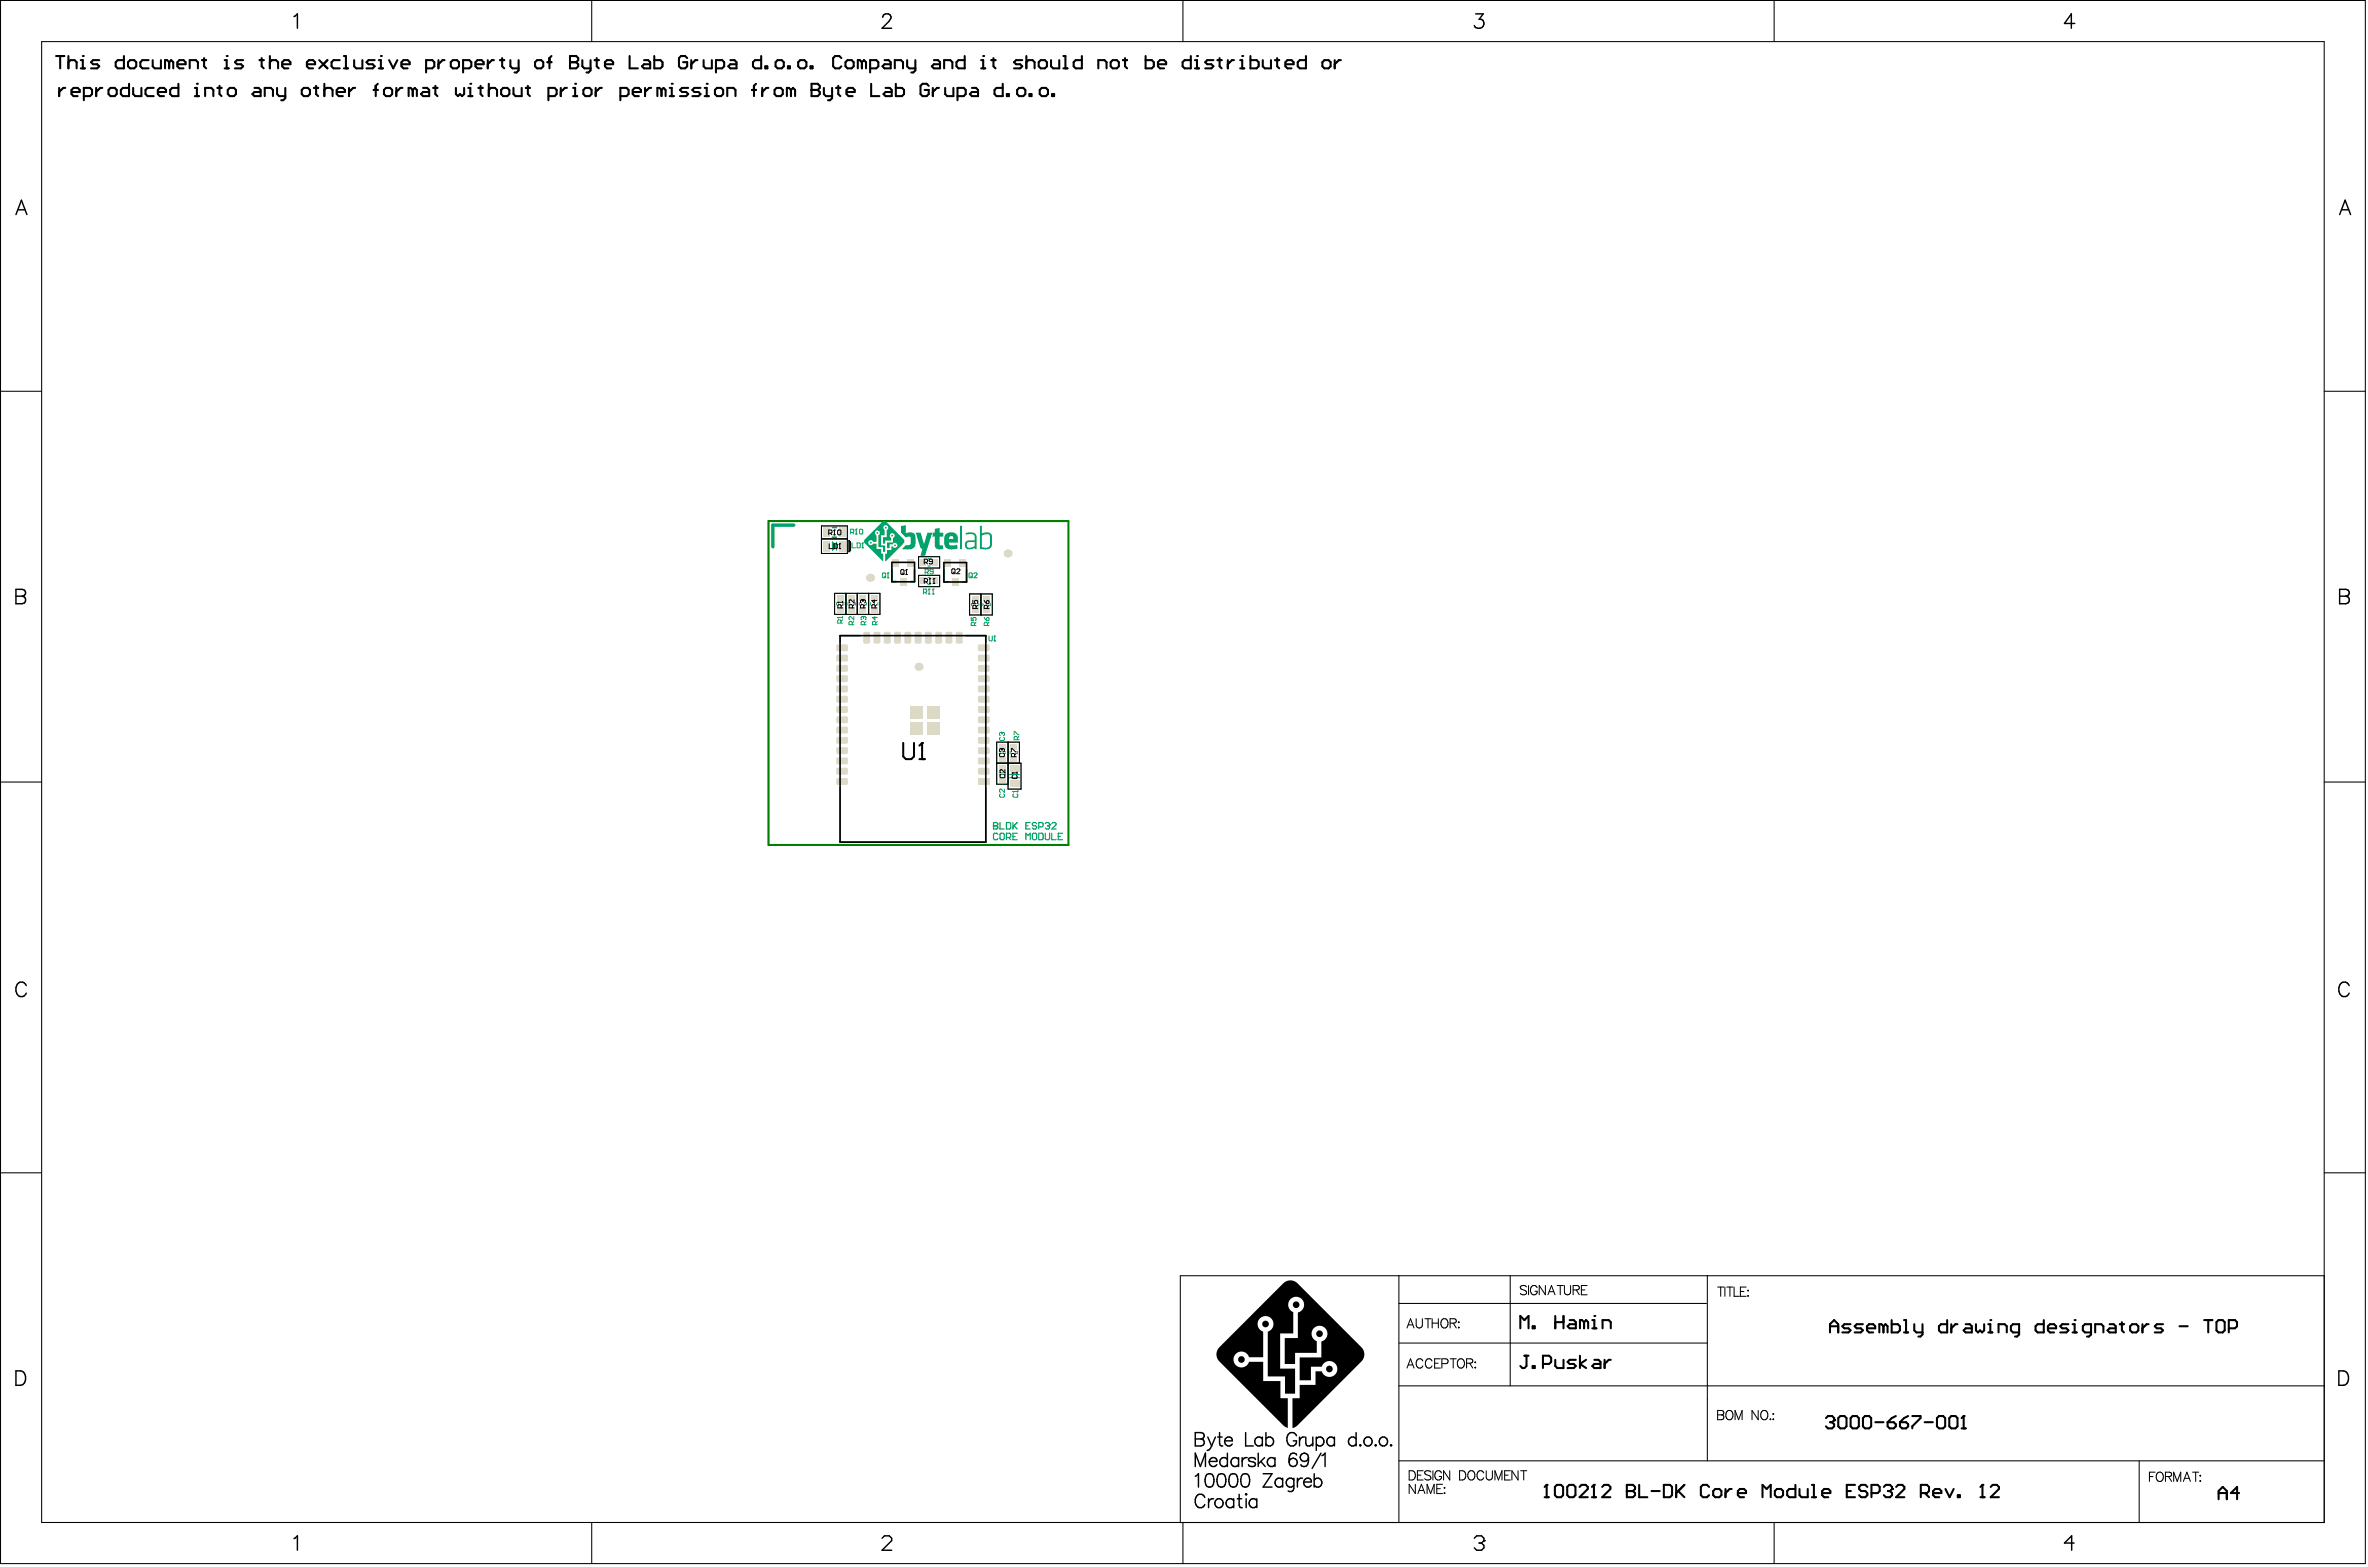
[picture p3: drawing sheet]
<svg xmlns="http://www.w3.org/2000/svg" width="487mm" height="322mm" viewBox="0 0 487 322" stroke-linecap="round" stroke-linejoin="round" font-family="sans-serif">
<path d="M158 107.1h61.6v66.6h-61.6z" fill="none" stroke="#008000" stroke-width=".42"/>
<g fill="#000">
<path d="M250.7 276.9l13.1-13.1a2.05 2.05 0 0 1 2.9-.1l13.2 13.2a2.06 2.06 0 0 1 .2 2.7l-13.4 13.4-1 .5v-6.1h1.5v-2.7h3.3v-2.8h1.2l.6 .8 1 .3 .5-.1 .7-.4 .4-.9-.1-1-.5-.5-.7-.3h-.8l-.7 .4-.4 .7h-2.2v2.8h-2.3v-4.7h4.5v-3.3l.9-.6 .3-1-.3-.9-.4-.4-.7-.3h-.5l-.7 .3-.4 .4-.2 .7 .1 1 .3 .4 .6 .4v2.4h-4.4v2.3h-2.2v-5.4h2.7v-5.2l.6-.3 .4-.4 .3-1a1.63 1.63 0 0 0-1.5-1.6 1.63 1.63 0 0 0-1.7 1.3l.1 1.1 .3 .4 .6 .4v4.4h-2.7v7.2h3.1v5.2h-2.1v-3.6h-3.6v-9.2l.9-.6 .3-1-.3-.9-.6-.5-.7-.2-.8 .2-.5 .5-.3 .7v.7l.3 .5 .8 .6v5.3h-2.9l-.6-.9-1-.3-.7 .2-.4 .3-.3 .4-.2 .7 .1 .7 .4 .5 .4 .3 .6 .2 1.1-.3 .6-.9h2.9v4h3.5v3.5h1.6v6.1l-1-.5-13.2-13.2a2.06 2.06 0 0 1 .1-2.9z"/>
<circle cx="17" cy="11.5" r=".21"/>
<circle cx="40.5" cy="17.2" r=".21"/>
<circle cx="46.6" cy="11.5" r=".21"/>
<circle cx="78.3" cy="11.5" r=".21"/>
<circle cx="96.7" cy="17.2" r=".21"/>
<circle cx="117.2" cy="12.8" r=".21"/>
<circle cx="118.2" cy="17.2" r=".21"/>
<circle cx="138.1" cy="17.2" r=".21"/>
<circle cx="145.3" cy="17.2" r=".21"/>
<circle cx="166.8" cy="18.5" r=".21"/>
<circle cx="202.1" cy="11.5" r=".21"/>
<circle cx="246.1" cy="11.5" r=".21"/>
<circle cx="255.4" cy="11.5" r=".21"/>
<circle cx="255.2" cy="279.4" r=".68"/>
<circle cx="260.2" cy="272.1" r=".68"/>
<circle cx="266.5" cy="268.2" r=".69"/>
<circle cx="271.3" cy="274.1" r=".68"/>
<circle cx="327.8" cy="270.5" r=".21"/>
<circle cx="273.3" cy="281.4" r=".69"/>
<circle cx="318" cy="305.2" r=".21"/>
<circle cx="327.7" cy="305.2" r=".21"/>
<circle cx="334.5" cy="306.5" r=".21"/>
<circle cx="389" cy="306.1" r=".21"/>
<circle cx="407.6" cy="305.2" r=".21"/>
</g>
<g fill="none" stroke="#000" stroke-width=".21">
<path d="M.1 .1h486.2v321.3h-486.2zM8.6 8.6h469.2v304.4l-469.2-.1zM121.7 .1v8.5M243.2 .1v8.5M364.7 .1v8.5M.1 80.4h8.5M477.8 80.4h8.5M.1 160.7h8.5M477.8 160.7h8.5M.1 241.1h8.5M477.8 241.1h8.5M287.6 262.2v50.8"/>
<path d="M287.6 276.1h63.4M287.6 267.9h63.2M289.3 273l.7-1.9 .7 1.9M289.5 272.3h.9M291.2 271.1v1.3a.64 .64 0 0 0 .6 .6 .64 .64 0 0 0 .6-.6v-1.3M292.5 279.7a.7 .7 0 0 0-.8-.4 .7 .7 0 0 0-.5 .7v.5a.7 .7 0 0 0 .5 .7 .7 .7 0 0 0 .8-.5M292.9 271.1h1.3M293.6 271.1v1.9M294.4 279.7a.7 .7 0 0 0-.8-.4 .7 .7 0 0 0-.6 .7v.5a.7 .7 0 0 0 .6 .7 .7 .7 0 0 0 .8-.5M294.4 271.1v1.9M294.4 272h1.3M295.7 271.1v1.9"/>
<path d="M296.1 279.3h-1.2v1.9h1.2M296.6 271.1a.91 .91 0 0 1 1.1 .4 .91 .91 0 0 1-.2 1.2 .7 .7 0 0 1-.8 .2 .7 .7 0 0 1-.5-.7l.1-.7zM298.1 272l1.1-.1 .2-.3-.1-.4-.4-.1h-.8v1.9M298.1 279.3h1.3M298.8 272l.6 1M298.8 279.3v1.9M299.9 271.7v.2zM299.9 272.8v.2zM300 279.4a.91 .91 0 0 1 1.1 .4 .91 .91 0 0 1-.2 1.1 .7 .7 0 0 1-.8 .3 .7 .7 0 0 1-.5-.7l.1-.8zM310.5 262.2v22.7M313.8 264.5a.72 .72 0 0 0-.7-.3 .72 .72 0 0 0-.5 .5l.1 .3 .9 .3 .2 .6a.83 .83 0 0 1-1.2 0M314.3 264.2v1.9"/>
<path d="M316 264.7a.7 .7 0 0 0-.8-.5 .7 .7 0 0 0-.5 .8v.4a.68 .68 0 0 0 .6 .7 .68 .68 0 0 0 .7-.7h-.4M317.7 264.2v1.9l-1.3-1.9v1.9M318.2 266.1l.8-1.9 .7 1.9M318.5 265.5h.9M320.1 264.2h1.3M320.8 264.2v1.9M321.6 264.2v1.4a.64 .64 0 0 0 .7 .5 .64 .64 0 0 0 .6-.5v-1.4M323.4 265.1l1.1-.1 .2-.2-.1-.4-.4-.2h-.8v1.9M324.1 265.1l.6 1M325.1 265.1h.7M326.3 264.2h-1.2v1.9h1.2M351 262.2v38.1"/>
<path d="M353.1 264.5h1.3M353.8 264.5v1.9M354.6 264.5v1.9M355 264.5h1.3M355.6 264.5v1.9M356.5 264.5v1.9h1.1M357.8 265.5h.7M359 264.5h-1.2v1.9h1.2M359.3 265.3h.2zM359.3 266.4h.2zM477.8 262.2h-235.1v50.8M287.6 284.9h190.2"/>
<path d="M289.3 281.2l.7-1.9 .7 1.9M289.5 280.6h.9M294.9 280.2h.8M296.4 280.3h.8a.5 .5 0 0 0 .5-.5 .5 .5 0 0 0-.5-.5h-.8v1.9M301.5 280.2l1.1-.1 .2-.3-.1-.3-.4-.2h-.8v1.9M302.1 280.2l.7 1M303.2 280h.2zM303.2 281.1h.2zM121.7 312.9v8.5M243.2 312.9v8.5M287.6 300.3h190.2M289.7 302.3h.6a1.02 1.02 0 0 1 .7 1 1.02 1.02 0 0 1-.7 .9h-.6z"/>
<path d="M291 305.1v1.9l-1.3-1.9v1.9M291.4 303.2h.7M291.5 307l.7-1.9 .8 1.9M291.8 306.4h.9M292.6 302.3h-1.2v1.9h1.2M293.4 307v-1.9l.7 1.9 .7-1.9v1.9M294.2 302.6a.72 .72 0 0 0-.7-.3 .72 .72 0 0 0-.6 .5l.2 .2 .9 .4 .2 .5a.83 .83 0 0 1-1.3 0M294.6 302.3v1.9M295.4 306h.7M296.3 302.8a.7 .7 0 0 0-.8-.5 .7 .7 0 0 0-.5 .7v.5a.68 .68 0 0 0 .7 .7 .68 .68 0 0 0 .6-.7h-.4M296.6 305.1h-1.2v1.9h1.2M296.9 306.9h.2z"/>
<path d="M297 305.7v.2zM298.1 302.3v1.9l-1.3-1.9v1.9M300.1 302.3h.6a1.02 1.02 0 0 1 .7 1 1.02 1.02 0 0 1-.7 .9h-.6zM301.9 302.6a.7 .7 0 0 1 .8-.3 .7 .7 0 0 1 .5 .7v.5a.72 .72 0 0 1-.7 .7 .72 .72 0 0 1-.7-.7zM305 302.8a.7 .7 0 0 0-.8-.5 .7 .7 0 0 0-.5 .7v.5a.7 .7 0 0 0 .5 .7 .7 .7 0 0 0 .8-.4M305.5 302.3v1.4a.64 .64 0 0 0 .7 .5 .64 .64 0 0 0 .6-.5v-1.4M307.3 304.2v-1.9l.8 1.9 .7-1.9v1.9M309.3 303.2h.8M310.5 302.3h-1.2v1.9h1.2M312.1 302.3v1.9l-1.3-1.9v1.9M312.6 302.3h1.3M313.3 302.3v1.9"/>
<path d="M364.7 312.9v8.5M439.8 300.3v12.7M441.9 303.5h.7M443.1 302.6h-1.2v1.9M443.5 302.9a.7 .7 0 0 1 .8-.3 .7 .7 0 0 1 .4 .7v.5a.72 .72 0 0 1-.7 .7 .72 .72 0 0 1-.7-.7zM445.2 303.5l1.1-.1 .2-.3-.1-.3-.4-.2h-.8v1.9M445.8 303.5l.7 1M446.9 304.5v-1.9l.7 1.9 .7-1.9v1.9M448.9 304.5l.7-1.9 .7 1.9M449.1 303.9h1M450.8 302.6h1.2M451.4 302.6v1.9"/>
<path d="M452.3 303.3h.1zM452.3 304.4h.1z"/>
</g>
<g fill="none" stroke="#000" stroke-width=".3">
<path d="M60.4 3.4l.7-.6v3M181.5 3.6a.73 .73 0 0 1 .6-.8h.5a.72 .72 0 0 1 .4 1.2l-1.7 1.8h2M303.4 2.8h1.5l-.8 1.2a.95 .95 0 0 1 1 1.1 .95 .95 0 0 1-1.3 .7l-.4-.1-.3-.5M426.5 4.8h-2.1l1.4-2v3M3.3 44.1l1.1-3 1.1 3M3.7 43.1h1.4M481 44.1l1.1-3 1.2 3M481.4 43.1h1.4M3.3 121.1h1.2l.5 .2a.68 .68 0 0 1 0 1.1l-.5 .1a.78 .78 0 0 1 .8 .8 .78 .78 0 0 1-.8 .8h-1.2zM3.3 122.5h1.2M481 121.1h1.3l.4 .2a.68 .68 0 0 1 0 1.1l-.4 .1a.78 .78 0 0 1 .7 .8 .78 .78 0 0 1-.7 .8h-1.3zM481 122.5h1.3"/>
<path d="M5.4 202.6a1.09 1.09 0 0 0-1.2-.7 1.09 1.09 0 0 0-.9 1.1 1.29 1.29 0 0 0 .3 1.4 1.29 1.29 0 0 0 1.4 .3l.4-.6M483 202.6a1.09 1.09 0 0 0-1.3-.7 1.09 1.09 0 0 0-.9 1.1 1.29 1.29 0 0 0 .3 1.4 1.29 1.29 0 0 0 1.4 .3l.5-.6M3.3 281.8h1a1.58 1.58 0 0 1 1 1.5 1.58 1.58 0 0 1-1 1.4h-1zM245.7 294.5l1.6 .1a.63 .63 0 0 1 0 1l-.4 .2a.72 .72 0 0 1 .7 .7 .72 .72 0 0 1-.7 .7h-1.2zM245.7 295.8h1.2M248.3 295.4l.8 1.8M249 299.7a.73 .73 0 0 1 .8 0 .73 .73 0 0 1 .4 .7h-1.6zM249.1 297.2a1.05 1.05 0 0 1-.9 .9M249.9 295.4l-.8 1.8M250.3 295.4h1M250.7 294.5v2.2l.2 .4 .5 .1M251.8 296.2a.86 .86 0 0 0 .5 .9 .86 .86 0 0 0 1-.3"/>
<path d="M251.9 295.8a.76 .76 0 0 1 .9-.4 .76 .76 0 0 1 .5 .8h-1.5zM252.3 300a.88 .88 0 0 0-1.3-.1 .88 .88 0 0 0 0 1.3 .88 .88 0 0 0 1.3-.2M252.3 298.7v2.7M254.6 300a.88 .88 0 0 0-1.3-.1 .88 .88 0 0 0 0 1.3 .88 .88 0 0 0 1.3-.2M254.6 299.6v1.8M255.4 299.6v1.8M256.1 294.5v2.7h1.6M256.4 299.6a.88 .88 0 0 0-1 .8M258.1 300a.83 .83 0 0 0-1.4 0l.1 .3 1.2 .3 .1 .4a.83 .83 0 0 1-1.4 0M258.7 298.7v2.7M259.5 295.8a.88 .88 0 0 0-1.3-.2 .88 .88 0 0 0 0 1.3 .88 .88 0 0 0 1.3-.1M259.5 295.4v1.8"/>
<path d="M260 299.6l-1.3 1.3M260.3 295.8a.88 .88 0 0 1 1.3-.2 .88 .88 0 0 1 0 1.3 .88 .88 0 0 1-1.3-.1M260.3 294.5v2.7M262.1 299.6v1.8M262.1 300a.88 .88 0 0 0-1.3-.1 .88 .88 0 0 0 0 1.3 .88 .88 0 0 0 1.3-.2M266.5 295.1a1.01 1.01 0 0 0-1.1-.6 1.01 1.01 0 0 0-.8 1 1.2 1.2 0 0 0 .2 1.3 1.2 1.2 0 0 0 1.3 .3l.4-.5v-.4h-.6M266.6 299.1a.81 .81 0 0 0-1.2-.3l-.3 .4-.1 1.3M267.2 295.4v1.8M268.2 295.4a.88 .88 0 0 0-1 .8M268.5 295.4l.1 1.7 .6 .1 .7-.5M269 299.6a1.39 1.39 0 0 1-.8 1.8l-.6-.1-.2-.3M269.9 295.4v1.8"/>
<path d="M270.6 295.8a.88 .88 0 0 1 1.3-.2 .88 .88 0 0 1 0 1.3 .88 .88 0 0 1-1.3-.1M270.6 295.4v2.7M271.6 298.7l-1.8 3.1M271.8 299.2l.6-.5v2.7M274.3 295.8a.88 .88 0 0 0-1.2-.2 .88 .88 0 0 0 0 1.3 .88 .88 0 0 0 1.2-.1M274.3 295.4v1.8M278.8 295.8a.88 .88 0 0 0-1.3-.2 .88 .88 0 0 0 0 1.3 .88 .88 0 0 0 1.3-.1M278.8 294.5v2.7M279.7 296.9l.1 .2-.1 .1-.2-.1zM282.8 296.9l.2 .2-.2 .1-.1-.1zM286 296.9l.1 .2-.1 .1-.1-.1zM480.8 281.8h1a1.58 1.58 0 0 1 1.1 1.5 1.58 1.58 0 0 1-1.1 1.4h-1z"/>
<path d="M60.4 316.2l.7-.5v2.9M181.3 316.2l.5-.5h1l.5 .5v.5l-2 1.9h2M245.7 303.4l.7-.5v2.8M245.7 301.4v-2.7l1.1 2.7 1-2.7v2.7M247.7 307.8a1.01 1.01 0 0 0-1.2-.7 1.01 1.01 0 0 0-.8 1.1 1.2 1.2 0 0 0 .3 1.3 1.2 1.2 0 0 0 1.3 .3l.4-.6M248.1 303a.89 .89 0 0 1 1.3 .4 2.27 2.27 0 0 1-.2 2.1 .89 .89 0 0 1-1.3-.4 2.27 2.27 0 0 1 .2-2.1zM248.5 308.1v1.8M248.6 300.4a.86 .86 0 0 0 .5 1 .86 .86 0 0 0 1.1-.4M249.5 308.1a.88 .88 0 0 0-1 .7M250.6 303a.89 .89 0 0 1 1.3 .4 2.27 2.27 0 0 1-.3 2.1 .89 .89 0 0 1-1.3-.4 2.27 2.27 0 0 1 .3-2.1zM253 303a.89 .89 0 0 1 1.3 .4 2.27 2.27 0 0 1-.2 2.1 .89 .89 0 0 1-1.3-.4 2.27 2.27 0 0 1 .2-2.1zM253.6 308.5a.88 .88 0 0 0-1.3-.2 .88 .88 0 0 0 0 1.3 .88 .88 0 0 0 1.3-.1"/>
<path d="M253.6 308.1v1.8M254.4 308.1h.9M254.8 307.1v2.3l.1 .4 .5 .1M255.5 303a.89 .89 0 0 1 1.3 .4 2.27 2.27 0 0 1-.3 2.1 .89 .89 0 0 1-1.3-.4 2.27 2.27 0 0 1 .3-2.1zM256.1 307.1l.1-.1 .1 .1-.1 .2zM256.2 308.1v1.8M258.4 308.5a.88 .88 0 0 0-1.3-.2 .88 .88 0 0 0 0 1.3 .88 .88 0 0 0 1.3-.1M258.4 308.1v1.8M259.2 300.4l.9 1M259.7 302.9h1.8l-1.8 2.8h1.8M263.7 304.2a.88 .88 0 0 0-1.3-.1 .88 .88 0 0 0 0 1.3 .88 .88 0 0 0 1.3-.1M263.7 303.8v1.9"/>
<path d="M266 304.2a.88 .88 0 0 0-1.3-.1 .88 .88 0 0 0 0 1.3 .88 .88 0 0 0 1.3-.1M266 303.8v2.1a.72 .72 0 0 1-.4 .6 .72 .72 0 0 1-.8-.1M266.7 303.8v1.9M267.8 303.8a.88 .88 0 0 0-1.1 .8M268 304.6a.86 .86 0 0 0 .5 1 .86 .86 0 0 0 1.1-.3M268.4 304a.73 .73 0 0 1 .8-.1 .73 .73 0 0 1 .4 .7h-1.6zM270.2 304.2a.88 .88 0 0 1 1.3-.1 .88 .88 0 0 1 0 1.3 .88 .88 0 0 1-1.3-.1M270.2 302.9v2.8M303.1 316.2l.5-.5h1l.5 .5v.5M304.1 317.2h.5M304.6 317.2l.5 .5v.4l-.5 .5h-1l-.5-.5M305.1 316.7h.1"/>
<path d="M305.1 316.7l-.5 .5M426.4 317.2h-2l1.5-1.5v2.9"/>
<circle cx="268.2" cy="299.5" r=".85"/>
<circle cx="281.2" cy="296.3" r=".91"/>
<circle cx="284.4" cy="296.3" r=".91"/>
<circle cx="250.6" cy="309" r=".91"/>
<circle cx="265.9" cy="300.6" r=".85"/>
</g>
<g fill="none" stroke="#000" stroke-width=".42">
<path d="M11.5 11.5h1.7M12.2 18.1v1.7M12.4 11.5v2.6M13.4 18.1h-.4l-.8 .8M14.1 11.5v2.6M14.1 12.8l.4-.4h.8l.5 .4v1.3M14.7 18.9h1.7v-.4l-.4-.4h-.9l-.4 .4v.8l.4 .5h.9M16.6 12.4h.4v1.7M16.6 14.1h.8M17.2 19.8h1.3l.4-.5v-.8l-.4-.4h-1.3v2.5M19.8 18.1v1.7M20.4 12.4h-1.3l-.4 .4 .4 .4h.9l.4 .4-.4 .5h-1.3"/>
<path d="M21 18.1h-.4l-.8 .8M22.7 18.1h.9l.4 .4v.8l-.4 .5h-.9l-.4-.5v-.8zM25.5 11.5v2.6h-1.3l-.4-.5v-.8l.4-.4h1.3M26.3 12.8l.4-.4h.9l.4 .4v.8l-.4 .5h-.9l-.4-.5zM26.5 17.2v2.6h-1.2l-.5-.5v-.8l.5-.4h1.2M27.4 18.1v1.2l.4 .5h1.3v-1.7M30.5 12.4h-1.2l-.4 .4v.8l.4 .5h1.2M31.4 12.4v1.2l.4 .5h1.3v-1.7M31.6 18.1h-1.3l-.4 .4v.8l.4 .5h1.3M32.4 18.9h1.7v-.4l-.4-.4h-.8l-.5 .4v.8l.5 .5h.8M34.8 12.8l-.4-.4h-.5v1.7M34.8 12.8v1.3"/>
<path d="M34.8 12.8l.4-.4 .4 .4v1.3M36.5 13.2h1.7v-.4l-.5-.4h-.8l-.4 .4v.8l.4 .5h.8M36.7 17.2v2.6h-1.3l-.4-.5v-.8l.4-.4h1.3M39 14.1v-1.7h1.3l.4 .4v1.3M40.1 18.1h.4v1.7M40.1 19.8h.8M41.5 12.4h.9M42 11.9v1.7l.4 .5M42.2 19.8v-1.7h1.2l.5 .4v1.3M44.7 18.1h.9M45.1 17.6v1.7l.5 .5M46.2 12.4h.4v1.7"/>
<path d="M46.2 14.1h.8M47.2 18.1h.9l.4 .4v.8l-.4 .5h-.9l-.4-.5v-.8zM50 12.4h-1.3l-.4 .4 .4 .4h.9l.4 .4-.4 .5h-1.3M52.3 18.1h.9l.4 .4v1.3h-1.3l-.4-.5 .4-.4h1.3M53.4 12.4h.8M53.8 11.9v1.7l.4 .5M54.4 19.8v-1.7h1.3l.4 .4v1.3M55.5 12.8l.4-.4h.9l.4 .4v1.3M55.5 11.5v2.6M57 18.1v1.2l.4 .5h1.3M58 13.2h1.7v-.4l-.4-.4h-.9l-.4 .4v.8l.4 .5h.9M58.7 18.1v2.1l-.5 .4h-.4"/>
<path d="M62 18.5l.5-.4h.8l.4 .4v.8l-.4 .5h-.8l-.5-.5zM63.1 13.2h1.7v-.4l-.4-.4h-.9l-.4 .4v.8l.4 .5h.9M64.6 18.1h.8M65 17.6v1.7l.4 .5M65.6 12.4l1.7 1.7M66.7 18.5l.4-.4h.9l.4 .4v1.3M66.7 17.2v2.6M67.3 12.4l-1.7 1.7M69.2 18.9h1.7v-.4l-.4-.4h-.9l-.4 .4v.8l.4 .5h.9M69.9 12.4h-1.3l-.4 .4v.8l.4 .5h1.3M70.7 11.5h.4v2.6M70.7 14.1h.8"/>
<path d="M71.8 18.1v1.7M72.8 12.4v1.2l.4 .5h1.3v-1.7M73 18.1h-.4l-.8 .8M76.8 18.5h.9M77 12.4h-1.2l-.5 .4 .5 .4h.8l.4 .4-.4 .5h-1.3M77.7 17.2l-.5 .4v2.2M77.9 12.4h.4v1.7M77.9 14.1h.8M78.9 18.5l.5-.4h.8l.4 .4v.8l-.4 .5h-.8l-.5-.5zM80 12.4l.8 1.7 .9-1.7M81.5 18.1v1.7M82.5 13.2h1.7v-.4l-.4-.4h-.8l-.5 .4v.8l.5 .5h.8"/>
<path d="M82.7 18.1h-.4l-.8 .8M84.9 18.5l.4-.4 .4 .4v1.3M84.9 18.5l-.5-.4h-.4v1.7M84.9 18.5v1.3M87 18.1h.8l.4 .4v1.3h-1.2l-.5-.5 .5-.4h1.2M87.6 14.1h1.3l.4-.5v-.8l-.4-.4h-1.3v2.5M89.1 18.1h.8M89.5 17.6v1.7l.4 .5M90.1 12.4v1.7M91.4 12.4h-.4l-.9 .8M92.7 12.8l.4-.4h.8l.5 .4v.8l-.5 .5h-.8l-.4-.5zM93.7 18.1v1.2l.5 .5 .4-.5 .4 .5 .4-.5v-1.2"/>
<path d="M95.2 14.1h1.3l.4-.5v-.8l-.4-.4h-1.3v2.5M96.3 18.1h.4v1.7M96.3 19.8h.8M97.7 13.2h1.7v-.4l-.4-.4h-.8l-.5 .4v.8l.5 .5h.8M98.4 18.1h.8M98.8 17.6v1.7l.4 .5M100.3 12.4v1.7M100.5 18.5l.4-.4h.9l.4 .4v1.3M100.5 17.2v2.6M101.5 12.4h-.4l-.8 .8M102.8 12.4h.9M103 18.5l.5-.4h.8l.4 .4v.8l-.4 .5h-.8l-.5-.5z"/>
<path d="M103.2 11.9v1.7l.5 .5M104.9 12.4v1.2l.5 .5h1.2M105.6 18.1v1.2l.4 .5h1.3v-1.7M106.6 12.4v2.1l-.4 .4h-.4M108.1 18.1h.8M108.5 17.6v1.7l.4 .5M110 12.8l.4-.4h.9l.4 .4v.8l-.4 .5h-.9l-.4-.5zM112.5 12.8h.9M112.7 19.8h1.3l.4-.5v-.8l-.4-.4h-1.3v2.5M113.4 11.5l-.4 .4v2.2M115.3 18.1v1.7M116.6 18.1h-.5l-.8 .8"/>
<path d="M117.2 11.5h1.3l.4 .4v.5l-.4 .4 .4 .4v.4l-.4 .5h-1.3zM117.2 12.8h1.3M117.8 18.1h.4v1.7M117.8 19.8h.9M119.7 12.4v1.2l.4 .5h1.3M119.9 18.5l.5-.4h.8l.4 .4v.8l-.4 .5h-.8l-.5-.5zM121.4 12.4v2.1l-.4 .4h-.4M122.3 12.4h.8M122.5 18.1v1.7M122.7 11.9v1.7l.4 .5M123.7 18.1h-.4l-.8 .8M124.4 13.2h1.7v-.4l-.5-.4h-.8l-.4 .4v.8l.4 .5h.8"/>
<path d="M127.5 19.8h1.3l.4-.5v-.8l-.4-.4h-1.3v2.5M129.4 11.5v2.6h1.7M130.1 18.9h1.7v-.4l-.5-.4h-.8l-.4 .4v.8l.4 .5h.8M132.4 12.4h.8l.5 .4v1.3h-1.3l-.4-.5 .4-.4h1.3M132.6 18.1v1.7M133.9 18.1h-.4l-.9 .8M134.5 11.5v2.6h1.3l.4-.5v-.8l-.4-.4h-1.3M136 18.5l.4-.4 .4 .4v1.3M136 18.5l-.4-.4h-.5v1.7M136 18.5v1.3M137.7 18.1h.4v1.7M137.7 19.8h.8"/>
<path d="M141.3 11.9l-.4-.4h-.9l-.4 .4v1.7l.4 .5h.9l.4-.5v-.8h-.9M141.5 18.1h-1.3l-.4 .4 .4 .4h.9l.4 .4-.4 .5h-1.3M142.1 12.4v1.7M143.4 12.4h-.4l-.9 .8M144 18.1h-1.2l-.5 .4 .5 .4h.8l.4 .4-.4 .5h-1.3M144.7 12.4v1.2l.4 .5h1.2v-1.7M144.9 18.1h.4v1.7M144.9 19.8h.8M147.2 14.1h1.3l.4-.5v-.8l-.4-.4h-1.3v2.5M147.4 18.1h.8l.5 .4v.8l-.5 .5h-.8l-.4-.5v-.8zM149.5 19.8v-1.7h1.3l.4 .4v1.3M150.2 12.4h.8l.4 .4v1.3h-1.2l-.5-.5 .5-.4h1.2"/>
<path d="M154.6 18.5h.8M155.4 17.2l-.4 .4v2.2M156.5 11.5v2.6h-1.3l-.4-.5v-.8l.4-.4h1.3M156.7 18.1v1.7M157.3 13.6h.5v.5h-.5zM158 18.1h-.5l-.8 .8M159.2 18.5l.5-.4h.8l.4 .4v.8l-.4 .5h-.8l-.5-.5zM159.4 12.8l.5-.4h.8l.4 .4v.8l-.4 .5h-.8l-.5-.5zM162 13.6h.4v.5h-.4zM162.6 18.5l-.4-.4h-.4v1.7M162.6 18.5v1.3M162.6 18.5l.4-.4 .5 .4v1.3"/>
<path d="M164.1 12.8l.4-.4h.9l.4 .4v.8l-.4 .5h-.9l-.4-.5zM166.6 13.6h.5v.5h-.5zM166.8 17.2h1.3l.4 .4v.5l-.4 .4 .4 .4v.4l-.4 .5h-1.3zM166.8 18.5h1.3M169.4 18.1v1.2l.4 .5h1.3M171.1 18.1v2.1l-.5 .4h-.4M171.9 18.1h.9M172.3 17.6v1.7l.5 .5M173 11.9l-.5-.4h-.8l-.4 .4v1.7l.4 .5h.8l.5-.5M173.8 12.8l.4-.4h.9l.4 .4v.8l-.4 .5h-.9l-.4-.5zM174 18.9h1.7v-.4l-.4-.4h-.8l-.5 .4v.8l.5 .5h.8M177.2 12.8l-.4-.4h-.4v1.7"/>
<path d="M177.2 12.8v1.3M177.2 12.8l.4-.4 .4 .4v1.3M178.9 14.1h1.3l.4-.5v-.8l-.4-.4h-1.3v2.5M179.1 17.2v2.6h1.7M181.8 12.4h.9l.4 .4v1.3h-1.3l-.4-.5 .4-.4h1.3M182.1 18.1h.8l.4 .4v1.3h-1.2l-.5-.5 .5-.4h1.2M184 14.1v-1.7h1.2l.5 .4v1.3M184.2 17.2v2.6h1.2l.5-.5v-.8l-.5-.4h-1.2M186.5 12.4v1.2l.4 .5h1.3M188.2 12.4v2.1l-.4 .4h-.5M190.9 17.6l-.4-.4h-.8l-.5 .4v1.7l.5 .5h.8l.4-.5v-.8h-.8M191.8 18.1v1.7"/>
<path d="M192 12.4h.8l.5 .4v1.3h-1.3l-.4-.5 .4-.4h1.3M193 18.1h-.4l-.8 .8M194.1 14.1v-1.7h1.3l.4 .4v1.3M194.3 18.1v1.2l.4 .5h1.3v-1.7M196.9 19.8h1.2l.4-.5v-.8l-.4-.4h-1.2v2.5M198.3 11.5v2.6h-1.2l-.5-.5v-.8l.5-.4h1.2M199.8 18.1h.9l.4 .4v1.3h-1.3l-.4-.5 .4-.4h1.3M201.7 12.4h.4v1.7M201.7 14.1h.9M203.8 12.4h.9M204.2 11.9v1.7l.5 .5M206.1 17.2v2.6h-1.2l-.4-.5v-.8l.4-.4h1.2"/>
<path d="M207 19.3h.4v.5h-.4zM209.1 18.5l.4-.4h.9l.4 .4v.8l-.4 .5h-.9l-.4-.5zM210.2 12.4h-1.3l-.4 .4 .4 .4h.8l.5 .4-.5 .5h-1.2M211 12.8l.4-.4h.9l.4 .4v1.3M211 11.5v2.6M211.6 19.3h.5v.5h-.5zM213.5 12.8l.5-.4h.8l.4 .4v.8l-.4 .5h-.8l-.5-.5zM213.8 18.5l.4-.4h.8l.4 .4v.8l-.4 .5h-.8l-.4-.5zM216.1 12.4v1.2l.4 .5h1.3v-1.7M216.3 19.3h.4v.5h-.4zM218.6 11.5h.4v2.6M218.6 14.1h.9"/>
<path d="M222.4 11.5v2.6h-1.2l-.5-.5v-.8l.5-.4h1.2M225.8 14.1v-1.7h1.3l.4 .4v1.3M228.8 12.4h.8l.4 .4v.8l-.4 .5h-.8l-.5-.5v-.8zM230.9 12.4h.8M231.3 11.9v1.7l.4 .5M235.5 11.5v2.6h1.3l.4-.5v-.8l-.4-.4h-1.3M238.1 13.2h1.6v-.4l-.4-.4h-.8l-.4 .4v.8l.4 .5h.8M244.8 11.5v2.6h-1.2l-.5-.5v-.8l.5-.4h1.2M245.7 12.4h.4v1.7M245.7 14.1h.8M249.5 12.4h-1.3l-.4 .4 .4 .4h.8l.5 .4-.5 .5h-1.2M250.3 12.4h.9"/>
<path d="M250.7 11.9v1.7l.5 .5M252.4 12.4v1.7M253.7 12.4h-.4l-.9 .8M255 12.4h.4v1.7M255 14.1h.8M257.1 11.5v2.6h1.2l.5-.5v-.8l-.5-.4h-1.2M259.6 12.4v1.2l.4 .5h1.3v-1.7M262.1 12.4h.9M262.6 11.9v1.7l.4 .5M264.3 13.2h1.6v-.4l-.4-.4h-.8l-.4 .4v.8l.4 .5h.8M268.5 11.5v2.6h-1.3l-.4-.5v-.8l.4-.4h1.3M271.9 12.8l.4-.4h.8l.5 .4v.8l-.5 .5h-.8l-.4-.5z"/>
<path d="M274.4 12.4v1.7M275.7 12.4h-.5l-.8 .8M312.6 273v-2.5l.8 .8 .9-.8v2.5M313.4 278.7h.9M313.8 278.7v2.1l-.4 .4h-.4l-.4-.4M315.1 272.6h.4v.4h-.4zM319.7 279.5v1.3l.5 .4h1.2v-1.7M319.7 270.5v2.5M319.7 271.8h1.7M321.4 270.5v2.5M322.7 271.3h.8l.5 .5v1.2h-1.3l-.4-.4 .4-.4h1.3M324 279.5h-1.3l-.4 .4 .4 .4h.8l.5 .5-.5 .4h-1.2"/>
<path d="M324.8 278.7v2.5M325.7 271.8l-.5-.5h-.4v1.7M325.7 271.8v1.2M325.7 271.8l.4-.5 .4 .5v1.2M326.1 279.5l-1.3 .8 1.3 .9M327.4 273h.8M327.4 271.3h.4v1.7M327.8 279.5h.8l.4 .4v1.3h-1.2l-.4-.4 .4-.5h1.2M329.5 273v-1.7h1.2l.5 .5v1.2M329.9 279.5v1.7M331.2 279.5h-.5l-.8 .8M315.1 280.8h.4v.4h-.4z"/>
<path d="M317.2 280.3h1.3l.4-.4v-.8l-.4-.4h-1.3v2.5M317.6 307.7h.8M317.6 305.6l.4-.4v2.5M319.7 305.6l.4-.4h.8l.5 .4v1.7l-.5 .4h-.8l-.4-.4zM322.2 305.6l.4-.4h.9l.4 .4v1.7l-.4 .4h-.9l-.4-.4zM324.7 305.6l.5-.4h.8l.4 .4v.5l-1.7 1.6h1.7M327.3 307.7h.8M327.3 305.6l.4-.4v2.5M329.4 305.6l.4-.4h.9l.4 .4v.5l-1.7 1.6h1.7M334.5 305.2h1.2l.4 .4v.5l-.4 .4 .4 .4v.4l-.4 .4h-1.2zM334.5 306.5h1.2M337 305.2v2.5h1.7"/>
<path d="M339.5 306.5h1.7M342.1 305.2h1.2l.5 .4v1.7l-.5 .4h-1.2zM344.6 305.2v2.5M345 306.5l1.3 1.2M346.3 305.2l-1.7 1.7M351.4 305.6l-.5-.4h-.8l-.4 .4v1.7l.4 .4h.8l.5-.4M352.2 306.5l.4-.4h.9l.4 .4v.8l-.4 .4h-.9l-.4-.4zM354.7 306.1v1.6M356 306.1h-.4l-.9 .8M357.3 306.9h1.7v-.4l-.5-.4h-.8l-.4 .4v.8l.4 .4h.8M362.4 307.7v-2.5l.8 .9 .8-.9v2.5M365.3 306.1h.9l.4 .4v.8l-.4 .4h-.9l-.4-.4v-.8z"/>
<path d="M369.1 305.2v2.5h-1.3l-.4-.4v-.8l.4-.4h1.3M370 306.1v1.2l.4 .4h1.3v-1.6M372.5 307.7h.8M372.5 305.2h.4v2.5M374.6 306.9h1.7v-.4l-.4-.4h-.9l-.4 .4v.8l.4 .4h.9M379.7 306.5h.8M381.4 305.2h-1.7v2.5h1.7M383.9 305.6l-.4-.4h-.9l-.4 .4v.5l.4 .4h.9l.4 .4v.4l-.4 .4h-.9l-.4-.4M384.8 306.9h1.2l.4-.4v-.9l-.4-.4h-1.2v2.5M387.3 305.6l.4-.4h.9l.4 .4v.5l-.4 .4M388.1 306.5h.5M388.6 306.5l.4 .4v.4l-.4 .4h-.9l-.4-.4"/>
<path d="M389.8 305.6l.4-.4h.9l.4 .4v.5l-1.7 1.6h1.7M394.9 306.9h1.3l.4-.4v-.9l-.4-.4h-1.3v2.5M395.7 306.9l.9 .8M397.4 306.9h1.7v-.4l-.4-.4h-.8l-.5 .4v.8l.5 .4h.8M400 306.1l.8 1.6 .9-1.6M402.5 307.3h.4v.4h-.4zM407.2 307.7h.8M407.2 305.6l.4-.4v2.5M409.3 305.6l.4-.4h.8l.5 .4v.5l-1.7 1.6h1.7M456.1 308.2v-1.7l.9-.9 .8 .9v1.7M456.1 306.9h1.7M460.3 306.9h-1.6l1.2-1.3v2.6"/>
</g>
<g fill="#dcd9c7">
<path d="M190.6 148.4h2.5v2.6h-2.5z" fill-rule="evenodd"/>
<path d="M187.3 148.4h2.5v2.6h-2.5z" fill-rule="evenodd"/>
<path d="M190.6 145.2h2.5v2.7h-2.5z" fill-rule="evenodd"/>
<path d="M187.3 145.2h2.5v2.7h-2.5z" fill-rule="evenodd"/>
<path d="M169.2 111.2h1.4v2.1h-1.4z" fill-rule="evenodd"/>
<path d="M169.3 108.5h1.4v1.9h-1.4z" fill-rule="evenodd"/>
<path d="M172.1 124.7h1.3v1.2h-1.3z" fill-rule="evenodd"/>
<path d="M172.1 122.3h1.3v1.2h-1.3z" fill-rule="evenodd"/>
<path d="M172.4 111.2h1.5v2.1h-1.5z" fill-rule="evenodd"/>
<path d="M172.4 108.5h1.4v1.9h-1.4z" fill-rule="evenodd"/>
<path d="M176.8 124.7h1.2v1.2h-1.2z" fill-rule="evenodd"/>
<path d="M176.8 122.3h1.2v1.2h-1.2z" fill-rule="evenodd"/>
<path d="M179.1 124.7h1.3v1.2h-1.3z" fill-rule="evenodd"/>
<path d="M179.1 122.3h1.3v1.2h-1.3z" fill-rule="evenodd"/>
<path d="M183.4 114.9h1.4v1.5h-1.4z" fill-rule="evenodd"/>
<path d="M186.6 114.9h1.4v1.5h-1.4z" fill-rule="evenodd"/>
<path d="M189.2 118.8h1.2v1.2h-1.2z" fill-rule="evenodd"/>
<path d="M189.2 115h1.2v1.2h-1.2z" fill-rule="evenodd"/>
<path d="M197.3 114.9h1.4v1.5h-1.4z" fill-rule="evenodd"/>
<path d="M199.9 124.9h1.2v1.1h-1.2z" fill-rule="evenodd"/>
<path d="M199.9 122.5h1.2v1.1h-1.2z" fill-rule="evenodd"/>
<path d="M179.6 130.2l.3-.3h.8l.3 .3v1.7l-.3 .4h-.8l-.3-.4z" fill-rule="evenodd"/>
<path d="M186.3 129.9h.7l.3 .3v1.7l-.3 .4h-.7l-.4-.4v-1.7z" fill-rule="evenodd"/>
<path d="M190.5 129.9h.7l.4 .3v1.7l-.4 .4h-.7l-.3-.4v-1.7z" fill-rule="evenodd"/>
<path d="M196.5 130.2l.3-.3h.8l.3 .3v1.7l-.3 .4h-.8l-.3-.4z" fill-rule="evenodd"/>
<path d="M171.9 160.3l.4-.4h1.7l.3 .4v.7l-.3 .3h-1.7l-.4-.3z" fill-rule="evenodd"/>
<path d="M171.9 156l.4-.3h1.7l.3 .3v.8l-.3 .3h-1.7l-.4-.3z" fill-rule="evenodd"/>
<path d="M171.9 149.7l.4-.3h1.7l.3 .3v.7l-.3 .4h-1.7l-.4-.4z" fill-rule="evenodd"/>
<path d="M171.9 145.5l.4-.4h1.7l.3 .4v.7l-.3 .3h-1.7l-.4-.3z" fill-rule="evenodd"/>
<path d="M171.9 143.3l.4-.3h1.7l.3 .3v.8l-.3 .3h-1.7l-.4-.3z" fill-rule="evenodd"/>
<path d="M171.9 139.1l.4-.3h1.7l.3 .3v.8l-.3 .3h-1.7l-.4-.3z" fill-rule="evenodd"/>
<path d="M171.9 132.8l.4-.4h1.7l.3 .4v.7l-.3 .4h-1.7l-.4-.4z" fill-rule="evenodd"/>
<path d="M174.5 124.7h1.2v1.2h-1.2z" fill-rule="evenodd"/>
<path d="M174.5 122.3h1.2v1.2h-1.2z" fill-rule="evenodd"/>
<path d="M185 118.8h1.4v1.5h-1.4z" fill-rule="evenodd"/>
<path d="M191.6 118.8h1.2v1.2h-1.2z" fill-rule="evenodd"/>
<path d="M194.1 114.9h1.4v1.5h-1.4z" fill-rule="evenodd"/>
<path d="M191.6 115h1.2v1.2h-1.2z" fill-rule="evenodd"/>
<path d="M201 159.9h2.5v1.4h-2.5z" fill-rule="evenodd"/>
<path d="M205.5 159.7h1.2v1.1h-1.2z" fill-rule="evenodd"/>
<path d="M201 156l.4-.3h1.7l.4 .3v.8l-.4 .3h-1.7l-.4-.3z" fill-rule="evenodd"/>
<path d="M207.8 155.3h1.2v1.2h-1.2z" fill-rule="evenodd"/>
<path d="M205.5 155.3h1.2v1.2h-1.2z" fill-rule="evenodd"/>
<path d="M207.8 152.9h1.2v1.2h-1.2z" fill-rule="evenodd"/>
<path d="M205.5 152.9h1.2v1.2h-1.2z" fill-rule="evenodd"/>
<path d="M201 149.7l.4-.3h1.7l.4 .3v.7l-.4 .4h-1.7l-.4-.4z" fill-rule="evenodd"/>
<path d="M201 145.5l.4-.4h1.7l.4 .4v.7l-.4 .3h-1.7l-.4-.3z" fill-rule="evenodd"/>
<path d="M201 143.3l.4-.3h1.7l.4 .3v.8l-.4 .3h-1.7l-.4-.3z" fill-rule="evenodd"/>
<path d="M201 139.1l.4-.3h1.7l.4 .3v.8l-.4 .3h-1.7l-.4-.3z" fill-rule="evenodd"/>
<path d="M201 132.8l.4-.4h1.7l.4 .4v.7l-.4 .4h-1.7l-.4-.4z" fill-rule="evenodd"/>
<path d="M202.2 124.9h1.3v1.1h-1.3z" fill-rule="evenodd"/>
<path d="M202.2 122.5h1.3v1.1h-1.3z" fill-rule="evenodd"/>
<path d="M171.9 158.1l.4-.3h1.7l.3 .3v.8l-.3 .3h-1.7l-.4-.3z" fill-rule="evenodd"/>
<path d="M171.9 153.9l.4-.3h1.7l.3 .3v.8l-.3 .3h-1.7l-.4-.3z" fill-rule="evenodd"/>
<path d="M171.9 141.2l.4-.3h1.7l.3 .3v.8l-.3 .3h-1.7l-.4-.3z" fill-rule="evenodd"/>
<path d="M171.9 151.8l.4-.3h1.7l.3 .3v.7l-.3 .4h-1.7l-.4-.4z" fill-rule="evenodd"/>
<path d="M171.9 147.6l.4-.4h1.7l.3 .4v.7l-.3 .4h-1.7l-.4-.4z" fill-rule="evenodd"/>
<path d="M181.7 130.2l.3-.3h.8l.3 .3v1.7l-.3 .4h-.8l-.3-.4z" fill-rule="evenodd"/>
<path d="M171.9 137l.4-.3h1.7l.3 .3v.8l-.3 .3h-1.7l-.4-.3z" fill-rule="evenodd"/>
<path d="M171.9 134.9l.4-.3h1.7l.3 .3v.7l-.3 .4h-1.7l-.4-.4z" fill-rule="evenodd"/>
<path d="M177.5 130.2l.3-.3h.8l.3 .3v1.7l-.3 .4h-.8l-.3-.4z" fill-rule="evenodd"/>
<path d="M188.4 129.9h.7l.4 .3v1.7l-.4 .4h-.7l-.4-.4v-1.7z" fill-rule="evenodd"/>
<path d="M194.4 130.2l.3-.3h.8l.3 .3v1.7l-.3 .4h-.8l-.3-.4z" fill-rule="evenodd"/>
<path d="M192.3 130.2l.3-.3h.7l.4 .3v1.7l-.4 .4h-.7l-.3-.4z" fill-rule="evenodd"/>
<path d="M201 158.1l.4-.3h1.7l.4 .3v.8l-.4 .3h-1.7l-.4-.3z" fill-rule="evenodd"/>
<path d="M201 153.9l.4-.3h1.7l.4 .3v.8l-.4 .3h-1.7l-.4-.3z" fill-rule="evenodd"/>
<path d="M205.5 157.2h1.2v1.2h-1.2z" fill-rule="evenodd"/>
<path d="M207.6 157.2h1.9v1.5h-1.9z" fill-rule="evenodd"/>
<path d="M207.6 160.4h1.9v1.4h-1.9z" fill-rule="evenodd"/>
<path d="M201 147.6l.4-.4h1.7l.4 .4v.7l-.4 .4h-1.7l-.4-.4z" fill-rule="evenodd"/>
<path d="M201 151.8l.4-.3h1.7l.4 .3v.7l-.4 .4h-1.7l-.4-.4z" fill-rule="evenodd"/>
<path d="M201 141.2l.4-.3h1.7l.4 .3v.8l-.4 .3h-1.7l-.4-.3z" fill-rule="evenodd"/>
<path d="M201 134.9l.4-.3h1.7l.4 .3v.7l-.4 .4h-1.7l-.4-.4z" fill-rule="evenodd"/>
<path d="M201 137l.4-.3h1.7l.4 .3v.8l-.4 .3h-1.7l-.4-.3z" fill-rule="evenodd"/>
<path d="M195.7 118.8h1.4v1.5h-1.4z" fill-rule="evenodd"/>
<path d="M183.8 130.2l.3-.3h.8l.3 .3v1.7l-.3 .4h-.8l-.3-.4z" fill-rule="evenodd"/>
</g>
<g fill="#dcd9c7">
<path d="M179.6 130.2h.3zM179.6 130l.3-.1v.3h-.3z"/>
<path d="M179.9 131.9v.4zM179.6 131.9h.3v.4z"/>
<path d="M180.7 131.9h.3zM180.7 131.9h.3l-.2 .3-.1 .1z"/>
<path d="M180.7 129.9v.3zM180.7 129.9l.3 .3h-.3z"/>
<path d="M185.9 130.2h.4zM186.1 129.9h.2v.3h-.4z"/>
<path d="M186.3 131.9v.4zM185.9 131.9h.4v.4z"/>
<path d="M187 131.9h.3zM187 131.9h.3v.2l-.3 .2z"/>
<path d="M187 129.9v.3zM187 129.9l.3 .3h-.3z"/>
<path d="M191.2 131.9h.4zM191.2 131.9h.4l-.1 .2-.3 .2z"/>
<path d="M191.2 129.9v.3zM191.2 129.9l.4 .3h-.4z"/>
<path d="M190.2 130.2h.3zM190.3 129.9h.2v.3h-.3z"/>
<path d="M190.5 131.9v.4zM190.2 131.9h.3v.4z"/>
<path d="M197.6 131.9h.3zM197.6 131.9h.3l-.2 .3-.1 .1z"/>
<path d="M197.6 129.9v.3zM197.6 129.9l.3 .3h-.3z"/>
<path d="M196.5 130.2h.3zM196.5 130l.3-.1v.3h-.3z"/>
<path d="M196.8 131.9v.4zM196.5 131.9h.3v.4z"/>
<path d="M172.3 161v.3zM171.9 161h.4v.3z"/>
<path d="M174 161h.3zM174 161h.3l-.1 .3h-.2z"/>
<path d="M174 159.9v.4zM174 159.9l.3 .4h-.3z"/>
<path d="M171.9 160.3h.4zM172 160.1l.3-.2v.4h-.4z"/>
<path d="M172.3 156.8v.3zM171.9 156.8h.4v.3z"/>
<path d="M174 156.8h.3zM174 156.8h.3v.1l-.3 .2z"/>
<path d="M174 155.7v.3zM174 155.7l.3 .3h-.3z"/>
<path d="M171.9 156h.4zM172 155.9l.3-.2v.3h-.4z"/>
<path d="M172.3 150.4v.4zM171.9 150.4h.4v.4z"/>
<path d="M174 150.4h.3zM174 150.4h.3v.2l-.3 .2z"/>
<path d="M174 149.4v.3zM174 149.4l.3 .3h-.3z"/>
<path d="M171.9 149.7h.4zM172 149.5l.3-.1v.3h-.4z"/>
<path d="M172.3 146.2v.3zM171.9 146.2h.4v.3z"/>
<path d="M174 146.2h.3zM174 146.2h.3l-.1 .3h-.2z"/>
<path d="M174 145.1v.4zM174 145.1l.3 .4h-.3z"/>
<path d="M171.9 145.5h.4zM172 145.3l.3-.2v.4h-.4z"/>
<path d="M172.3 144.1v.3zM171.9 144.1h.4v.3z"/>
<path d="M174 144.1h.3zM174 144.1h.3l-.1 .3h-.2z"/>
<path d="M174 143v.3zM174 143l.3 .3h-.3z"/>
<path d="M171.9 143.3h.4zM172 143.2l.3-.2v.3h-.4z"/>
<path d="M172.3 139.9v.3zM171.9 139.9h.4v.3z"/>
<path d="M174 139.9h.3zM174 139.9h.3l-.1 .3h-.2z"/>
<path d="M174 138.8v.3zM174 138.8l.3 .3h-.3z"/>
<path d="M171.9 139.1h.4zM172 138.9l.3-.1v.3h-.4z"/>
<path d="M172.3 133.5v.4zM171.9 133.5h.4v.4z"/>
<path d="M174 133.5h.3zM174 133.5h.3l-.1 .3-.2 .1z"/>
<path d="M174 132.4v.4zM174 132.4l.3 .4h-.3z"/>
<path d="M171.9 132.8h.4zM172 132.6l.3-.2v.4h-.4z"/>
<path d="M201.4 156.8v.3zM201 156.8h.4v.3z"/>
<path d="M203.1 156.8h.4zM203.1 156.8h.4l-.1 .1-.3 .2z"/>
<path d="M203.1 155.7v.3zM203.1 155.7l.4 .3h-.4z"/>
<path d="M201 156h.4zM201.1 155.9l.3-.2v.3h-.4z"/>
<path d="M201.4 150.4v.4zM201 150.4h.4v.4z"/>
<path d="M203.1 150.4h.4zM203.1 150.4h.4l-.1 .2-.3 .2z"/>
<path d="M203.1 149.4v.3zM203.1 149.4l.4 .3h-.4z"/>
<path d="M201 149.7h.4zM201.1 149.5l.3-.1v.3h-.4z"/>
<path d="M201.4 146.2v.3zM201 146.2h.4v.3z"/>
<path d="M203.1 146.2h.4zM203.1 146.2h.4l-.2 .3h-.2z"/>
<path d="M203.1 145.1v.4zM203.1 145.1l.4 .4h-.4z"/>
<path d="M201 145.5h.4zM201.1 145.3l.3-.2v.4h-.4z"/>
<path d="M201.4 144.1v.3zM201 144.1h.4v.3z"/>
<path d="M203.1 144.1h.4zM203.1 144.1h.4l-.2 .3h-.2z"/>
<path d="M203.1 143v.3zM203.1 143l.4 .3h-.4z"/>
<path d="M201 143.3h.4zM201.1 143.2l.3-.2v.3h-.4z"/>
<path d="M201.4 139.9v.3zM201 139.9h.4v.3z"/>
<path d="M203.1 139.9h.4zM203.1 139.9h.4l-.2 .3h-.2z"/>
<path d="M203.1 138.8v.3zM203.1 138.8l.4 .3h-.4z"/>
<path d="M201 139.1h.4zM201.1 138.9l.3-.1v.3h-.4z"/>
<path d="M201.4 133.5v.4zM201 133.5h.4v.4z"/>
<path d="M203.1 133.5h.4zM203.1 133.5h.4l-.2 .3-.2 .1z"/>
<path d="M203.1 132.4v.4zM203.1 132.4l.4 .4h-.4z"/>
<path d="M201 132.8h.4zM201.1 132.6l.3-.2v.4h-.4z"/>
<path d="M172.3 158.9v.3zM171.9 158.9h.4v.3z"/>
<path d="M174 158.9h.3zM174 158.9h.3l-.1 .3h-.2z"/>
<path d="M174 157.8v.3zM174 157.8l.3 .3h-.3z"/>
<path d="M171.9 158.1h.4zM172 158l.3-.2v.3h-.4z"/>
<path d="M172.3 154.7v.3zM171.9 154.7h.4v.3z"/>
<path d="M174 154.7h.3zM174 154.7h.3l-.1 .2-.2 .1z"/>
<path d="M174 153.6v.3zM174 153.6l.3 .3h-.3z"/>
<path d="M171.9 153.9h.4zM172 153.7l.3-.1v.3h-.4z"/>
<path d="M172.3 142v.3zM171.9 142h.4v.3z"/>
<path d="M174 142h.3zM174 142h.3v.1l-.3 .2z"/>
<path d="M174 140.9v.3zM174 140.9l.3 .3h-.3z"/>
<path d="M171.9 141.2h.4zM172 141.1l.3-.2v.3h-.4z"/>
<path d="M172.3 152.5v.4zM171.9 152.5h.4v.4z"/>
<path d="M174 152.5h.3zM174 152.5h.3l-.1 .3-.2 .1z"/>
<path d="M174 151.5v.3zM174 151.5l.3 .3h-.3z"/>
<path d="M171.9 151.8h.4zM172 151.6l.3-.1v.3h-.4z"/>
<path d="M172.3 148.3v.4zM171.9 148.3h.4v.4z"/>
<path d="M174 148.3h.3zM174 148.3h.3l-.1 .3-.2 .1z"/>
<path d="M174 147.2v.4zM174 147.2l.3 .4h-.3z"/>
<path d="M171.9 147.6h.4zM172 147.4l.3-.2v.4h-.4z"/>
<path d="M181.7 130.2h.3zM181.7 130l.3-.1v.3h-.3z"/>
<path d="M182 131.9v.4zM181.7 131.9h.3v.4z"/>
<path d="M182.8 131.9h.3zM182.8 131.9h.3l-.2 .3-.1 .1z"/>
<path d="M182.8 129.9v.3zM182.8 129.9l.3 .3h-.3z"/>
<path d="M172.3 137.8v.3zM171.9 137.8h.4v.3z"/>
<path d="M174 137.8h.3zM174 137.8h.3l-.1 .2-.2 .1z"/>
<path d="M174 136.7v.3zM174 136.7l.3 .3h-.3z"/>
<path d="M171.9 137h.4zM172 136.8l.3-.1v.3h-.4z"/>
<path d="M172.3 135.6v.4zM171.9 135.6h.4v.4z"/>
<path d="M174 135.6h.3zM174 135.6h.3v.2l-.3 .2z"/>
<path d="M174 134.6v.3zM174 134.6l.3 .3h-.3z"/>
<path d="M171.9 134.9h.4zM172 134.7l.3-.1v.3h-.4z"/>
<path d="M177.5 130.2h.3zM177.5 130l.3-.1v.3h-.3z"/>
<path d="M177.8 131.9v.4zM177.5 131.9h.3v.4z"/>
<path d="M178.6 131.9h.3zM178.6 131.9h.3l-.2 .3-.1 .1z"/>
<path d="M178.6 129.9v.3zM178.6 129.9l.3 .3h-.3z"/>
<path d="M189.1 131.9h.4zM189.1 131.9h.4l-.1 .2-.3 .2z"/>
<path d="M189.1 129.9v.3zM189.1 129.9l.4 .3h-.4z"/>
<path d="M188 130.2h.4zM188.2 129.9h.2v.3h-.4z"/>
<path d="M188.4 131.9v.4zM188 131.9h.4v.4z"/>
<path d="M195.5 131.9h.3zM195.5 131.9h.3l-.2 .3-.1 .1z"/>
<path d="M195.5 129.9v.3zM195.5 129.9l.3 .3h-.3z"/>
<path d="M194.4 130.2h.3zM194.4 130l.3-.1v.3h-.3z"/>
<path d="M194.7 131.9v.4zM194.4 131.9h.3v.4z"/>
<path d="M193.3 131.9h.4zM193.3 131.9h.4l-.2 .3-.2 .1z"/>
<path d="M193.3 129.9v.3zM193.3 129.9l.4 .3h-.4z"/>
<path d="M192.3 130.2h.3zM192.3 130l.3-.1v.3h-.3z"/>
<path d="M192.6 131.9v.4zM192.3 131.9h.3v.4z"/>
<path d="M201.4 158.9v.3zM201 158.9h.4v.3z"/>
<path d="M203.1 158.9h.4zM203.1 158.9h.4l-.2 .3h-.2z"/>
<path d="M203.1 157.8v.3zM203.1 157.8l.4 .3h-.4z"/>
<path d="M201 158.1h.4zM201.1 158l.3-.2v.3h-.4z"/>
<path d="M201.4 154.7v.3zM201 154.7h.4v.3z"/>
<path d="M203.1 154.7h.4zM203.1 154.7h.4l-.2 .2-.2 .1z"/>
<path d="M203.1 153.6v.3zM203.1 153.6l.4 .3h-.4z"/>
<path d="M201 153.9h.4zM201.1 153.7l.3-.1v.3h-.4z"/>
<path d="M201.4 148.3v.4zM201 148.3h.4v.4z"/>
<path d="M203.1 148.3h.4zM203.1 148.3h.4l-.2 .3-.2 .1z"/>
<path d="M203.1 147.2v.4zM203.1 147.2l.4 .4h-.4z"/>
<path d="M201 147.6h.4zM201.1 147.4l.3-.2v.4h-.4z"/>
<path d="M201.4 152.5v.4zM201 152.5h.4v.4z"/>
<path d="M203.1 152.5h.4zM203.1 152.5h.4l-.2 .3-.2 .1z"/>
<path d="M203.1 151.5v.3zM203.1 151.5l.4 .3h-.4z"/>
<path d="M201 151.8h.4zM201.1 151.6l.3-.1v.3h-.4z"/>
<path d="M201.4 142v.3zM201 142h.4v.3z"/>
<path d="M203.1 142h.4zM203.1 142h.4l-.1 .1-.3 .2z"/>
<path d="M203.1 140.9v.3zM203.1 140.9l.4 .3h-.4z"/>
<path d="M201 141.2h.4zM201.1 141.1l.3-.2v.3h-.4z"/>
<path d="M201.4 135.6v.4zM201 135.6h.4v.4z"/>
<path d="M203.1 135.6h.4zM203.1 135.6h.4l-.1 .2-.3 .2z"/>
<path d="M203.1 134.6v.3zM203.1 134.6l.4 .3h-.4z"/>
<path d="M201 134.9h.4zM201.1 134.7l.3-.1v.3h-.4z"/>
<path d="M201.4 137.8v.3zM201 137.8h.4v.3z"/>
<path d="M203.1 137.8h.4zM203.1 137.8h.4l-.2 .2-.2 .1z"/>
<path d="M203.1 136.7v.3zM203.1 136.7l.4 .3h-.4z"/>
<path d="M201 137h.4zM201.1 136.8l.3-.1v.3h-.4z"/>
<path d="M183.8 130.2h.3zM183.9 130l.2-.1v.3h-.3z"/>
<path d="M184.1 131.9v.4zM183.8 131.9h.3v.4z"/>
<path d="M184.9 131.9h.3zM184.9 131.9h.3v.2l-.3 .2z"/>
<path d="M184.9 129.9v.3zM184.9 129.9l.3 .3h-.3z"/>
<circle cx="178.9" cy="118.8" r=".83"/>
<circle cx="188.9" cy="137.1" r=".83"/>
<circle cx="207.2" cy="113.8" r=".83"/>
</g>
<g fill="#00a36e">
<circle cx="179" cy="111.6" r=".19"/>
<circle cx="180.4" cy="109.6" r=".18"/>
<circle cx="184" cy="112.1" r=".18"/>
<circle cx="183.4" cy="110.1" r=".19"/>
</g>
<path d="M197.6 108v4.9" fill="none" stroke="#00a36e" stroke-width=".4"/>
<g fill="#00a36e">
<path d="M192.2 108.7l1-.2v1h.8l-.1 .8h-.7v1.7l.6 .1 .1 .7-1.1 .1-.5-.4-.1-2.2h-.5v-.8h.5z"/>
<path d="M188.3 109.5h1l.7 2.4 .7-2.4h1l-1.5 4.7h-1l.4-1.3-.4-.4z"/>
<path d="M185.2 108.1l1-.1v1.6l1.2-.2 .7 .5 .1 .6v1.4l-.2 .5-.3 .3-.9 .2h-1.4l.8-.9 .9-.1 .1-1.3-.2-.3-.8 .2-1-1z"/>
<path d="M178.1 110.5l3.3-3.2a.56 .56 0 0 1 .8-.1l3.6 3.7a.56 .56 0 0 1 0 .7l-3.8 3.8v-1.6h.4v-.8h.9v-.7l.7 .3 .5-.4-.2-.5-.5-.1-.3 .3h-.6v.8h-.5v-1.2h1.2v-.9l.3-.2v-.4l-.3-.4-.4 .1-.3 .4 .3 .5v.5h-1.2v.6h-.5v-1.3h.8v-1.4l.3-.5-.4-.5-.5 .1-.1 .4 .3 .4v1.1h-.8v2.1h.9v1.3h-.5v-1h-.9v-2.4l.2-.2 .1-.4-.4-.3-.5 .1-.1 .4 .3 .4v1.4h-.7l-.2-.3h-.4l-.3 .2-.1 .4 .5 .4 .5-.4h.7v1.1h1v1h.4v1.6l-3.9-3.9-.1-.4z"/>
<path d="M194.5 109.8l.4-.3 .7-.1 .7 .1 .4 .3 .2 .6v1.1l-1.8 .1 .1 .4 .2 .1 1.4-.1 .1 .7-1.6 .2-.6-.1-.3-.4-.3-.6v-1.1zM195.2 110.3l-.1 .5h.9l-.2-.5z"/>
<path d="M201.5 108.1l.4-.1v1.7l1.3-.3 .4 .2 .3 .3v2.2l-.2 .4-.4 .3-.7 .1-1.1-.1zM201.9 110.1v2.4l1.3-.1 .3-.5v-1.9l-.7-.2z"/>
<path d="M198.5 109.5l1.4-.1 .7 .4 .2 .5v2.6h-.4v-.3l-.5 .2-.8 .1-.6-.3-.1-.6 .1-.7 .6-.2h1.3v-.7l-.3-.5h-1.5zM198.9 111.5l-.1 .7 .2 .3h.6l.8-.3v-.8z"/>
<circle cx="182.1" cy="108.5" r=".18"/>
</g>
<g fill="none" stroke="#00a36e" stroke-width=".25">
<path d="M171.2 111.4l.8 .9-.8 .8zM171.3 111.8v1M171.6 111.8v.8M171.7 112v.5M172 111.4v1.7M207.6 159.9h2M207.6 159.2h2M204.2 169.7h.1M204.2 169.1h.7l.2 .2-.2 .4 .2 .5-.2 .2h-.7zM204.2 169.7h.7M205.1 171.5l-.2-.2h-.4l-.3 .2v.9l.3 .2h.4l.2-.2M205.6 169.1v1.3h.9"/>
<path d="M205.6 171.5l.2-.2h.4l.3 .2v.9l-.3 .2h-.4l-.2-.2zM206.9 169.1h.7l.2 .2v.9l-.2 .2h-.7zM206.9 172.2h.7l.2-.3v-.4l-.2-.2h-.7v1.3M207.4 172.2l.4 .4M208.2 169.1v1.3M208.2 171.9h.5M208.5 169.7l.6 .7M209.1 171.3h-.9v1.3h.9M209.1 169.1l-.9 .9M210.9 169.7h.4M210.9 172.6v-1.3l.4 .4 .5-.4v1.3M211.8 169.1h-.9v1.3h.9"/>
<path d="M212.5 171.3h.4l.2 .2v.9l-.2 .2h-.4l-.3-.2v-.9zM213.1 169.3l-.2-.2h-.4l-.3 .2 .3 .4h.4l.2 .3-.2 .4h-.4l-.3-.2M213.6 170h.6l.3-.3v-.4l-.3-.2h-.6v1.3M213.6 171.3h.6l.3 .2v.9l-.3 .2h-.6zM214.9 169.3l.2-.2h.5l.2 .4M214.9 171.3v1.1l.2 .2h.5l.2-.2v-1.1M215.3 169.7h.3M215.6 169.7l.2 .3-.2 .4h-.5l-.2-.2M215.8 169.5h.1M215.8 169.5l-.2 .2M216.2 169.3l.3-.2h.4l.2 .2v.2l-.9 .9h.9M216.2 171.3v1.3h.9"/>
<path d="M217.6 171.9h.4M218.4 171.3h-.8v1.3h.8"/>
</g>
<g fill="none" stroke="#00a36e" stroke-width=".21">
<path d="M168.9 108.1h5.3v5.7h-5.3zM168.9 110.8h5.3M174.5 111.1l.4 .3v1.7l-.4 .3zM174.7 111.3v2M174.9 109.4h.5l.1-.1v-.4l-.1-.1h-.5v1M175.2 111.6v1h.7M175.2 109.4l.3 .4M175.9 109.8h.3M176 108.8h.1M176 108.8l-.1 .1M176 108.8v1M176.2 111.6h.5l.2 .2v.6l-.2 .2h-.5z"/>
<path d="M176.7 108.9l.2-.1h.3l.2 .1v.7l-.2 .2h-.3l-.2-.2zM177.2 112.6h.3M177.4 111.6h.1M177.4 111.6v1M177.4 111.6l-.2 .2M181.4 117.9l.2-.1h.3l.2 .1v.7l-.2 .2h-.3l-.2-.2zM181.7 118.4l.4 .4M182.4 118.8h.3M182.6 117.8h.1M182.6 117.8v1M182.6 117.8l-.2 .1M188.9 118.3h4.3v2.3h-4.3z"/>
<path d="M188.9 114.4h4.3v2.4h-4.3zM190.2 117.6h.5l.2-.1v-.4l-.2-.1h-.5v1M190.5 117.6l.4 .4M190.8 118.7h.5M190.8 116.3h.5M190.8 114.8h.5M191.8 117.5h-.5l-.1-.2 .1-.3h.4l.1 .1v.7l-.1 .2h-.4l-.1-.2M199.2 117.9l.2-.1h.3l.2 .1v.7l-.2 .2h-.3l-.2-.2zM199.5 118.4l.4 .4M200.2 117.9l.2-.1h.3l.2 .1v.2l-.7 .7h.7M171.6 122h9.3v4.3h-9.3zM172 123.9v.5"/>
<path d="M172.2 126.9h.1M172.2 126.9l.2 .2M172.2 126.9h1M172.9 128.1v-.5l-.2-.2h-.3l-.2 .2v.5h1M173.2 127.4l-.3 .3M173.2 126.7v.4M173.5 123.9v.5M173.9 122v4.3M174.3 123.9v.5M175.2 128.4v-.5l-.2-.2h-.3l-.2 .2v.5h1M175.5 126.7v.7l-.6-.7-.4 .2v.3l.2 .2M175.5 127.7l-.3 .4"/>
<path d="M175.8 123.9v.5M176.2 122v4.3M176.7 123.9v.5M177.4 126.7h.1M177.4 126.7l-.4 .2v.3l.2 .2M177.4 126.7l.1 .2M177.5 126.9l.2-.2 .3 .2v.3l-.1 .2M177.5 126.9v.2M177.7 128.4v-.5l-.2-.2h-.3l-.2 .2v.5h1M178 127.7l-.3 .4M178.2 123.9v.5M178.6 122v4.3"/>
<path d="M179 123.9v.5M179.9 126.7v.7l-.5-.5h1M180 128.4v-.5l-.1-.2h-.4l-.1 .2v.5h1M180.4 127.7l-.4 .4M180.5 123.9v.5M189.9 121.7h.5l.1-.1v-.4l-.1-.1h-.5v1M190.2 121.7l.3 .4M190.8 120.2h.5M190.9 122.1h.3M191 121.1h.1M191 121.1l-.1 .1M191 121.1v1"/>
<path d="M191.7 122.1h.3M191.8 121.1h.1M191.8 121.1v1M191.8 121.1l-.1 .1M199.3 122.1h4.7v4.3h-4.7zM199.7 126.9v.7h.5l-.2-.4 .2-.3h.3l.2 .2v.3l-.2 .2M199.8 124v.5M200.3 128.6v-.5l-.1-.2h-.4l-.1 .2v.5h1M200.7 127.9l-.4 .3M201.3 124v.5M201.7 122.1v4.3M202.1 124v.5"/>
<path d="M202.3 126.9l.5 .7M202.8 127.1l.4-.2 .1 .2v.3l-.1 .2h-.4zM203 128.6v-.5l-.2-.2h-.3l-.2 .2v.5h1M203.3 130.7v.9l.2 .1h.3l.2-.1v-.9M203.3 127.9l-.3 .3M203.6 124v.5M204.3 131.7h.4M204.5 130.7h.1M204.5 130.7v1M204.5 130.7l-.2 .2M205.4 158.9h1.3M205.4 159.2h1.3"/>
<path d="M205.4 154.5h1.3M205.4 154.9h1.3M205.7 151.5l-.2 .2v.3l.2 .2h.6l.2-.2v-.3l-.2-.2M205.8 150.5h.1M205.8 150.5l-.3 .2v.3l.2 .2M205.8 150.5l.2 .2M206 150.7l.2-.2 .3 .2v.3l-.2 .2M206 150.7v.2M207.2 152.5v9.7h2.7v-5.3h-5M207.7 154.5v.5M208.5 151v-.6l1 .6M209.2 152v-.5l-.2-.1h-.3l-.2 .1v.5h1"/>
<path d="M209.2 154.5v.5M209.5 151.4l-.3 .3M209.6 156.9v-4.4h-4.7v8.7h2.3M205.7 163.2l-.2 .2v.3l.2 .2h.6l.2-.2v-.3l-.2-.2M206.5 162.2v.7l-.7-.7-.3 .2v.3l.2 .2M208.2 162.7h.1M208.2 162.7h1M208.2 162.7l.2 .2M208.4 163.2l-.2 .2v.3l.2 .2h.7l.1-.2v-.3l-.1-.2M209.2 162.5v.4"/>
</g>
<path d="M171.1 108.4h.9M171.1 110.4h.9M183.4 117.1v2.4h1M188 117.1v2.4h-.8M194.1 117.1v2.5h1M198.7 117.1v2.5h-.8M176.9 130.7h-4.2v1.3M198.5 130.7h4.2v1.3M172.7 161.9v11.2h30v-11.2" fill="none" stroke="#00a36e" stroke-width=".33"/>
<path d="M163.2 107.9h-4.3v4.5" fill="none" stroke="#00a36e" stroke-width=".67"/>
<g fill="none" stroke="#000" stroke-width=".21">
<path d="M168.9 108.1h5.3v5.7h-5.3zM168.9 110.8h5.3M170.4 109.6h.5l.1-.2v-.3l-.1-.2h-.5v1M170.5 111.8v1h.6M170.7 109.6l.3 .3M171.4 109.9h.3M171.5 111.8h.5l.1 .1v.7l-.1 .2h-.5zM171.5 108.9h.1M171.5 108.9v1M171.5 108.9l-.1 .2M172.2 109.1l.2-.2h.3l.2 .2v.7l-.2 .1h-.3l-.2-.1zM172.5 112.8h.3"/>
<path d="M172.6 111.8h.1M172.6 111.8v1M172.6 111.8l-.1 .1M174.5 111.1l.4 .3v1.7l-.4 .3zM174.7 111.3v2M185.2 117.3l.2-.2h.3l.2 .2v.6l-.2 .2h-.3l-.2-.2zM185.5 117.8l.4 .3M186.2 118.1h.3M186.4 117.1h.1M186.4 117.1v1M186.4 117.1l-.2 .2M188.9 114.4h4.3v2.4h-4.3z"/>
<path d="M188.9 118.3h4.3v2.3h-4.3zM190 115.6h.5l.2-.2v-.3l-.2-.2h-.5v1M190 119.6h.5l.2-.2v-.3l-.2-.2h-.5v1M190.4 119.6l.3 .3M190.4 115.6l.3 .3M191 119.9h.3M191.2 118.9h.1M191.2 118.9l-.2 .2M191.2 118.9v1M191.7 115.4h-.5l-.2-.1 .2-.4h.3l.2 .2v.7l-.2 .1h-.3l-.2-.1M191.8 119.9h.4M192 118.9h.1"/>
<path d="M192 118.9v1M192 118.9l-.2 .2M195.7 117.1l.1-.2h.4l.1 .2v.7l-.1 .1h-.4l-.1-.1zM196 117.6l.3 .3M196.7 117.1l.1-.2h.4l.1 .2v.2l-.6 .6h.6M171.6 122h9.3v4.3h-9.3zM172.3 123.8h.1M172.3 123.8h.9M172.3 123.8l.1 .2M172.9 125v-.5l-.2-.2h-.3l-.1 .2v.5h.9M173.2 124.3l-.3 .3M173.2 123.6v.4"/>
<path d="M173.9 122v4.3M175.2 125v-.5l-.1-.2h-.4l-.1 .2v.5h1M175.6 123.3v.7l-.7-.7-.3 .2v.3l.1 .2M175.6 124.3l-.4 .3M176.2 122v4.3M177.2 123.3h.1M177.2 123.3l-.3 .2v.3l.2 .2M177.2 123.3l.2 .2M177.4 123.5l.2-.2 .3 .2v.3l-.2 .2M177.4 123.5v.1M177.6 125v-.5l-.2-.2h-.3l-.2 .2v.5h1M177.9 124.3l-.3 .3"/>
<path d="M178.6 122v4.3M179.7 123.3v.7l-.5-.5h1M179.9 125v-.5l-.2-.2h-.3l-.2 .2v.5h1M180.2 124.3l-.3 .3M199.3 122.1h4.7v4.3h-4.7zM200 123.4v.7h.5l-.2-.4 .2-.3h.3l.2 .2v.3l-.2 .2M200.7 125.1v-.5l-.2-.2h-.3l-.2 .2v.5h1M201 124.4l-.3 .3M201.7 122.1v4.3M202.3 123.4l.5 .7M203 125.1v-.5l-.2-.2h-.3l-.2 .2v.5h1M203 123.4l.3 .2v.3l-.1 .2h-.4v-.5z"/>
<path d="M203.3 124.4l-.3 .3M205.7 154.9l-.2 .1v.4l.2 .1h.6l.2-.1v-.4l-.2-.1M205.8 159.2l-.2 .2v.3l.2 .2h.6l.2-.2v-.3l-.2-.2M205.8 153.9h.1M205.8 153.9l-.3 .1v.4l.2 .1M205.8 153.9l.2 .1M206 154l.2-.1 .3 .1v.4l-.2 .1M206 154v.2M206.6 158.2v.7l-.7-.7-.3 .2v.3l.2 .2M207.2 152.5v9.7h2.7v-5.3h-5M207.9 154.5v-.6l1 .6M208.1 158.9h.1"/>
<path d="M208.1 158.9h1M208.1 158.9l.2 .1M208.3 159.4l-.2 .1v.4l.2 .1h.6l.2-.1v-.4l-.2-.1M208.6 155.5v-.5l-.2-.1h-.3l-.2 .1v.5h1M208.9 154.9l-.3 .3M209.1 158.7v.3M209.6 156.9v-4.4h-4.7v8.7h2.3M353.1 289.9h.8l.4 .2v.5l-.4 .2a.5 .5 0 0 1 .5 .5 .5 .5 0 0 1-.5 .5h-.8zM353.1 290.8h.8M355 290.2a.7 .7 0 0 1 .8-.3 .7 .7 0 0 1 .5 .7v.5a.72 .72 0 0 1-.8 .7 .72 .72 0 0 1-.7-.7zM356.7 291.8v-1.9l.7 1.9 .8-1.9v1.9M361.5 289.9v1.9l-1.3-1.9v1.9"/>
<path d="M362.2 290.2a.7 .7 0 0 1 .8-.3 .7 .7 0 0 1 .4 .7v.5a.72 .72 0 0 1-.7 .7 .72 .72 0 0 1-.7-.7zM363.9 291.7h.2zM364.6 290.5v.2zM364.6 291.6v.2z"/>
</g>
<path d="M183.4 115.6h4.6v4h-4.6zM194.1 115.6h4.6v4h-4.6zM172.7 130.7h30v42.4h-30z" fill="none" stroke="#000" stroke-width=".33"/>
<g fill="none" stroke="#000" stroke-width=".42">
<path d="M185.7 152.7v2.8l.5 .5h1.2l.5-.5v-2.8M189 156h1.1M189 153.3l.6-.6v3.3M376.2 273.9v-1.7l.9-.9 .8 .9v1.7M376.2 272.6h1.7M380.5 272.2h-1.3l-.4 .4 .4 .4h.8l.5 .4-.5 .5h-1.2M383 272.2h-1.3l-.4 .4 .4 .4h.9l.4 .4-.4 .5h-1.3M383.8 273h1.7v-.4l-.4-.4h-.8l-.5 .4v.8l.5 .5h.8M387.2 272.6l.4-.4 .5 .4v1.3M387.2 272.6l-.4-.4h-.4v1.7M387.2 272.6v1.3M388.9 271.3v2.6h1.3l.4-.5v-.8l-.4-.4h-1.3"/>
<path d="M391.4 273.9h.9M391.4 271.3h.5v2.6M393.6 272.2v1.2l.4 .5h1.2M395.2 272.2v2.1l-.4 .4h-.4M400.3 271.3v2.6h-1.3l-.4-.5v-.8l.4-.4h1.3M401.2 272.2v1.7M402.4 272.2h-.4l-.8 .8M404.1 272.2h.9l.4 .4v1.3h-1.3l-.4-.5 .4-.4h1.3M406.2 272.2v1.2l.5 .5 .4-.5 .4 .5 .4-.5v-1.2M408.8 273.9h.8M408.8 272.2h.4v1.7M410.9 273.9v-1.7h1.2l.5 .4v1.3"/>
<path d="M415.1 273.9h-1.3l-.4-.5v-.8l.4-.4h1.3v2.1l-.4 .4h-.4M420.2 271.3v2.6h-1.3l-.4-.5v-.8l.4-.4h1.3M421 273h1.7v-.4l-.4-.4h-.9l-.4 .4v.8l.4 .5h.9M425.2 272.2h-1.2l-.4 .4 .4 .4h.8l.4 .4-.4 .5h-1.2M426.1 273.9h.8M426.1 272.2h.4v1.7M429.9 273.9h-1.3l-.4-.5v-.8l.4-.4h1.3v2.1l-.4 .4h-.4M430.7 273.9v-1.7h1.3l.4 .4v1.3M433.7 272.2h.8l.5 .4v1.3h-1.3l-.4-.5 .4-.4h1.3M435.8 272.2h.9M436.2 271.8v1.6l.5 .5M438.4 272.2h.8l.4 .4v.8l-.4 .5h-.8l-.5-.5v-.8z"/>
<path d="M440.5 272.2v1.7M441.7 272.2h-.4l-.8 .8M444.7 272.2h-1.3l-.4 .4 .4 .4h.9l.4 .4-.4 .5h-1.3M448.1 272.6h1.7M453.1 271.3h1.7M454 271.3v2.6M455.7 271.8l.4-.5h.8l.5 .5v1.6l-.5 .5h-.8l-.4-.5zM458.2 273h1.3l.4-.4v-.8l-.4-.5h-1.3v2.6M375.4 291.5l.4-.4h.9l.4 .4v.4l-.4 .4M376.2 292.3h.5M376.7 292.3l.4 .4v.5l-.4 .4h-.9l-.4-.4M378.4 291.1h.8l.4 .4v1.7l-.4 .4h-.8l-.5-.4v-1.7z"/>
<path d="M380.5 291.5l.4-.4h.8l.5 .4v1.7l-.5 .4h-.8l-.4-.4zM383 291.5l.4-.4h.9l.4 .4v1.7l-.4 .4h-.9l-.4-.4zM385.5 292.3h1.7M388.1 292.3h1.2l.5 .4v.5l-.5 .4h-.8l-.4-.4zM389.8 291.1l-.9 .4-.8 .8M390.6 292.3h1.3l.4 .4v.5l-.4 .4h-.9l-.4-.4zM392.3 291.1l-.8 .4-.9 .8M393.1 291.1h1.7v.4l-1.7 1.7v.4M395.7 292.3h1.7M398.2 291.5l.4-.4h.9l.4 .4v1.7l-.4 .4h-.9l-.4-.4zM400.8 291.5l.4-.4h.8l.4 .4v1.7l-.4 .4h-.8l-.4-.4zM403.3 293.6h.8"/>
<path d="M403.3 291.5l.4-.4v2.5"/>
</g>
<g fill="#000">
<circle cx="189.6" cy="152.7" r=".21"/>
<circle cx="409.2" cy="271.3" r=".21"/>
<circle cx="426.5" cy="271.3" r=".21"/>
<circle cx="377.1" cy="291.9" r=".21"/>
<circle cx="403.7" cy="291.1" r=".21"/>
</g>
</svg>
